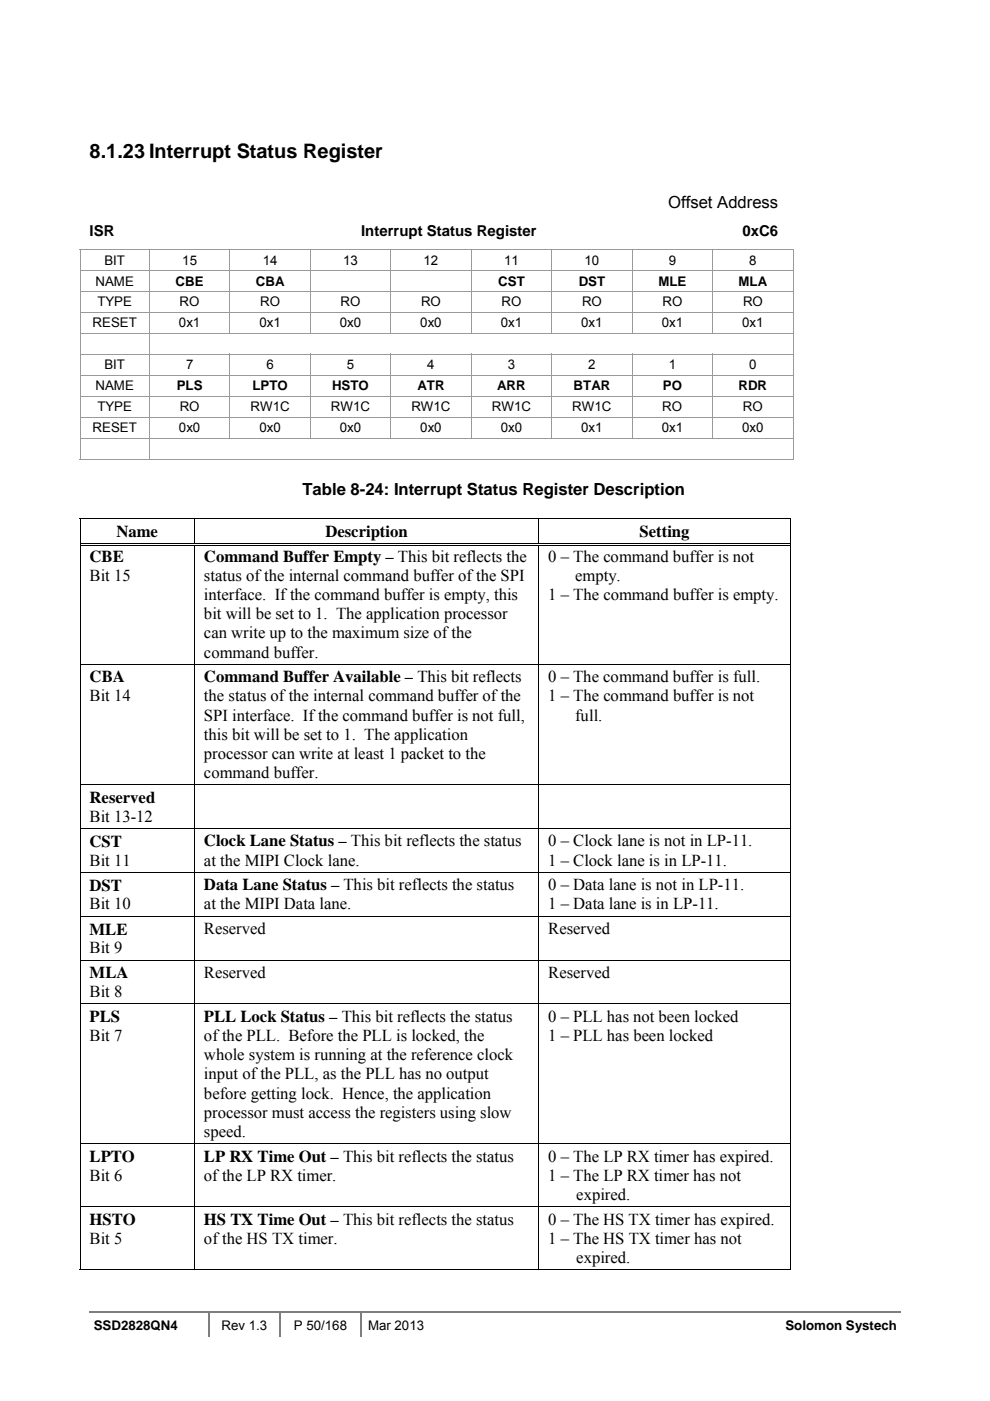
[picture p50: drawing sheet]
<svg xmlns="http://www.w3.org/2000/svg" width="210mm" height="297mm" viewBox="0 0 210 297" stroke-linecap="round" stroke-linejoin="round" font-family="sans-serif">
<defs><g id="words">
<text font-size="4.2" x="19" y="33.6">8.1.23 Interrupt Status Register</text>
<g font-size="3.5">
<text x="141.7" y="44.1">Offset Address</text>
<text x="64.2" y="104.9">Table 8-24: Interrupt Status Register Description</text>
<text x="24.7" y="113.9">Name</text>
<text x="69" y="113.9">Description</text>
<text x="135.7" y="113.9">Setting</text>
<text x="19" y="119.2">CBE</text>
<text x="43.3" y="119.1">Command Buffer Empty – This bit reflects the</text>
<text x="116.3" y="119.1">0 – The command buffer is not</text>
<text x="19" y="123.2">Bit 15</text>
<text x="43.3" y="123.2">status of the internal command buffer of the SPI</text>
<text x="122" y="123.2">empty.</text>
<text x="43.3" y="127.2">interface. If the command buffer is empty, this</text>
<text x="43.3" y="131.3">bit will be set to 1. The application processor</text>
<text x="116.3" y="127.2">1 – The command buffer is empty.</text>
<text x="43.3" y="135.3">can write up to the maximum size of the</text>
<text x="43.3" y="139.4">command buffer.</text>
<text x="19" y="144.7">CBA</text>
<text x="19" y="148.7">Bit 14</text>
<text x="43.3" y="144.7">Command Buffer Available – This bit reflects</text>
<text x="43.3" y="148.7">the status of the internal command buffer of the</text>
<text x="116.3" y="144.7">0 – The command buffer is full.</text>
<text x="116.3" y="148.7">1 – The command buffer is not</text>
<text x="43.3" y="152.8">SPI interface. If the command buffer is not full,</text>
<text x="122" y="152.8">full.</text>
<text x="43.3" y="156.8">this bit will be set to 1. The application</text>
<text x="43.3" y="160.9">processor can write at least 1 packet to the</text>
<text x="43.3" y="164.9">command buffer.</text>
<text x="19" y="170.2">Reserved</text>
<text x="19" y="174.2">Bit 13-12</text>
<text x="19" y="179.5">CST</text>
<text x="43.3" y="179.5">Clock Lane Status – This bit reflects the status</text>
<text x="116.3" y="179.5">0 – Clock lane is not in LP-11.</text>
<text x="19" y="183.5">Bit 11</text>
<text x="43.3" y="183.5">at the MIPI Clock lane.</text>
<text x="116.3" y="183.5">1 – Clock lane is in LP-11.</text>
<text x="19" y="188.8">DST</text>
<text x="43.3" y="188.8">Data Lane Status – This bit reflects the status</text>
<text x="116.3" y="188.8">0 – Data lane is not in LP-11.</text>
<text x="19" y="192.8">Bit 10</text>
<text x="43.3" y="192.8">at the MIPI Data lane.</text>
<text x="116.3" y="192.8">1 – Data lane is in LP-11.</text>
<text x="19" y="198.1">MLE</text>
<text x="19" y="202.1">Bit 9</text>
<text x="43.3" y="198.1">Reserved</text>
<text x="116.3" y="198.1">Reserved</text>
<text x="19" y="207.4">MLA</text>
<text x="43.3" y="207.4">Reserved</text>
<text x="116.3" y="207.4">Reserved</text>
<text x="19" y="211.5">Bit 8</text>
<text x="19" y="216.7">PLS</text>
<text x="19" y="220.7">Bit 7</text>
<text x="43.3" y="216.7">PLL Lock Status – This bit reflects the status</text>
<text x="43.3" y="220.7">of the PLL. Before the PLL is locked, the</text>
<text x="116.3" y="216.7">0 – PLL has not been locked</text>
<text x="116.3" y="220.8">1 – PLL has been locked</text>
<text x="43.3" y="224.8">whole system is running at the reference clock</text>
<text x="43.3" y="228.9">input of the PLL, as the PLL has no output</text>
<text x="43.3" y="232.9">before getting lock. Hence, the application</text>
<text x="43.3" y="237">processor must access the registers using slow</text>
<text x="43.3" y="241">speed.</text>
<text x="19" y="246.3">LPTO</text>
<text x="19" y="250.3">Bit 6</text>
<text x="43.3" y="246.3">LP RX Time Out – This bit reflects the status</text>
<text x="43.3" y="250.3">of the LP RX timer.</text>
<text x="116.3" y="246.3">0 – The LP RX timer has expired.</text>
<text x="116.3" y="250.3">1 – The LP RX timer has not</text>
<text x="122.2" y="254.4">expired.</text>
<text x="19" y="259.7">HSTO</text>
<text x="19" y="263.7">Bit 5</text>
<text x="43.3" y="259.6">HS TX Time Out – This bit reflects the status</text>
<text x="43.3" y="263.7">of the HS TX timer.</text>
<text x="116.3" y="259.6">0 – The HS TX timer has expired.</text>
<text x="116.3" y="263.7">1 – The HS TX timer has not</text>
<text x="122.2" y="267.7">expired.</text>
</g>
<g font-size="3.2">
<text x="19" y="50">ISR</text>
<text x="76.6" y="50">Interrupt Status Register</text>
<text x="157.5" y="50">0xC6</text>
</g>
<g font-size="2.8">
<text x="22.1" y="56.1">BIT</text>
<text x="38.7" y="56.1">15</text>
<text x="55.7" y="56.1">14</text>
<text x="72.8" y="56.1">13</text>
<text x="89.8" y="56.1">12</text>
<text x="106.9" y="56.1">11</text>
<text x="124" y="56.1">10</text>
<text x="141.8" y="56.1">9</text>
<text x="158.9" y="56.1">8</text>
<text x="20.3" y="60.5">NAME</text>
<text x="20.7" y="65">TYPE</text>
<text x="37.3" y="60.5">CBE</text>
<text x="38.1" y="65">RO</text>
<text x="54.3" y="60.5">CBA</text>
<text x="55.2" y="65">RO</text>
<text x="72.2" y="65">RO</text>
<text x="89.3" y="65">RO</text>
<text x="105.7" y="60.5">CST</text>
<text x="106.4" y="65">RO</text>
<text x="122.7" y="60.5">DST</text>
<text x="123.5" y="65">RO</text>
<text x="139.6" y="60.5">MLE</text>
<text x="140.5" y="65">RO</text>
<text x="156.7" y="60.5">MLA</text>
<text x="157.6" y="65">RO</text>
<text x="19.6" y="69.4">RESET</text>
<text x="38" y="69.4">0x1</text>
<text x="55" y="69.4">0x1</text>
<text x="72.1" y="69.4">0x0</text>
<text x="89.1" y="69.4">0x0</text>
<text x="106.2" y="69.4">0x1</text>
<text x="123.3" y="69.4">0x1</text>
<text x="140.3" y="69.4">0x1</text>
<text x="157.4" y="69.4">0x1</text>
<text x="20.3" y="82.8">NAME</text>
<text x="22.1" y="78.3">BIT</text>
<text x="37.5" y="82.8">PLS</text>
<text x="39.5" y="78.3">7</text>
<text x="53.5" y="82.8">LPTO</text>
<text x="56.5" y="78.3">6</text>
<text x="70.4" y="82.8">HSTO</text>
<text x="73.6" y="78.3">5</text>
<text x="88.5" y="82.8">ATR</text>
<text x="90.6" y="78.3">4</text>
<text x="105.5" y="82.8">ARR</text>
<text x="107.7" y="78.3">3</text>
<text x="121.7" y="82.8">BTAR</text>
<text x="124.8" y="78.3">2</text>
<text x="140.6" y="82.8">PO</text>
<text x="141.8" y="78.3">1</text>
<text x="156.6" y="82.8">RDR</text>
<text x="158.9" y="78.3">0</text>
<text x="20.7" y="87.2">TYPE</text>
<text x="38.1" y="87.2">RO</text>
<text x="53.2" y="87.2">RW1C</text>
<text x="70.2" y="87.2">RW1C</text>
<text x="87.3" y="87.2">RW1C</text>
<text x="104.3" y="87.2">RW1C</text>
<text x="121.4" y="87.2">RW1C</text>
<text x="140.5" y="87.2">RO</text>
<text x="157.6" y="87.2">RO</text>
<text x="19.6" y="91.7">RESET</text>
<text x="38" y="91.7">0x0</text>
<text x="55" y="91.7">0x0</text>
<text x="72.1" y="91.7">0x0</text>
<text x="89.1" y="91.7">0x0</text>
<text x="106.2" y="91.7">0x0</text>
<text x="123.3" y="91.7">0x1</text>
<text x="140.3" y="91.7">0x1</text>
<text x="157.4" y="91.7">0x0</text>
<text x="19.9" y="281.9">SSD2828QN4</text>
<text x="47" y="281.9">Rev 1.3</text>
<text x="62.3" y="281.9">P 50/168</text>
<text x="78.1" y="281.9">Mar 2013</text>
<text x="166.6" y="281.9">Solomon Systech</text>
</g>
</g></defs>
<path d="M18.9 278.2h25.2" fill="none" stroke="#808080" stroke-width=".34"/>
<path d="M44.1 278.1h.3v.3h-.3z" fill="#808080"/>
<path d="M44.4 278.2h14.9" fill="none" stroke="#808080" stroke-width=".34"/>
<path d="M59.3 278.1h.3v.3h-.3z" fill="#808080"/>
<path d="M59.6 278.2h16.8" fill="none" stroke="#808080" stroke-width=".34"/>
<path d="M76.4 278.1h.3v.3h-.3z" fill="#808080"/>
<path d="M44.3 278.4v5.1M59.5 278.4v5.1M76.5 278.4v5.1M76.7 278.2h114.4" fill="none" stroke="#808080" stroke-width=".34"/>
<path d="M16.9 52.8h.2v.7h-.2z" fill="#9a9a9a"/>
<path d="M16.9 52.9h14.7" fill="none" stroke="#9a9a9a" stroke-width=".21"/>
<path d="M31.6 52.8h.2v.7h-.2z" fill="#9a9a9a"/>
<path d="M31.8 52.9h16.9" fill="none" stroke="#9a9a9a" stroke-width=".21"/>
<path d="M48.7 52.8h.2v.7h-.2z" fill="#9a9a9a"/>
<path d="M48.9 52.9h16.9" fill="none" stroke="#9a9a9a" stroke-width=".21"/>
<path d="M65.8 52.8h.1v.7h-.1z" fill="#9a9a9a"/>
<path d="M65.9 52.9h16.9" fill="none" stroke="#9a9a9a" stroke-width=".21"/>
<path d="M82.8 52.8h.2v.7h-.2z" fill="#9a9a9a"/>
<path d="M83 52.9h16.9" fill="none" stroke="#9a9a9a" stroke-width=".21"/>
<path d="M99.9 52.8h.2v.7h-.2z" fill="#9a9a9a"/>
<path d="M100.1 52.9h16.8" fill="none" stroke="#9a9a9a" stroke-width=".21"/>
<path d="M116.9 52.8h.2v.7h-.2z" fill="#9a9a9a"/>
<path d="M117.1 52.9h16.9" fill="none" stroke="#9a9a9a" stroke-width=".21"/>
<path d="M134 52.8h.2v.7h-.2z" fill="#9a9a9a"/>
<path d="M134.2 52.9h16.9" fill="none" stroke="#9a9a9a" stroke-width=".21"/>
<path d="M151.1 52.8h.1v.7h-.1z" fill="#9a9a9a"/>
<path d="M151.2 52.9h16.9" fill="none" stroke="#9a9a9a" stroke-width=".21"/>
<g fill="#9a9a9a">
<path d="M168.1 52.8h.2v.7h-.2z"/>
<path d="M168.1 52.8h.2v.2h-.2z"/>
</g>
<path d="M17 53.5v3.7M31.7 53.5v3.7M48.8 53.5v3.7M65.8 53.5v3.7M82.9 53.5v3.7M100 53.5v3.7M117 53.5v3.7M134.1 53.5v3.7M151.2 53.5v3.7M168.2 53.5v3.7" fill="none" stroke="#9a9a9a" stroke-width=".21"/>
<path d="M16.9 57.2h.2v.7h-.2z" fill="#9a9a9a"/>
<path d="M17.1 57.3h14.5" fill="none" stroke="#9a9a9a" stroke-width=".21"/>
<path d="M31.6 57.2h.2v.7h-.2z" fill="#9a9a9a"/>
<path d="M31.8 57.3h16.9" fill="none" stroke="#9a9a9a" stroke-width=".21"/>
<path d="M48.7 57.2h.2v.7h-.2z" fill="#9a9a9a"/>
<path d="M48.9 57.3h16.9" fill="none" stroke="#9a9a9a" stroke-width=".21"/>
<path d="M65.8 57.2h.1v.7h-.1z" fill="#9a9a9a"/>
<path d="M65.9 57.3h16.9" fill="none" stroke="#9a9a9a" stroke-width=".21"/>
<path d="M82.8 57.2h.2v.7h-.2z" fill="#9a9a9a"/>
<path d="M83 57.3h16.9" fill="none" stroke="#9a9a9a" stroke-width=".21"/>
<path d="M99.9 57.2h.2v.7h-.2z" fill="#9a9a9a"/>
<path d="M100.1 57.3h16.8" fill="none" stroke="#9a9a9a" stroke-width=".21"/>
<path d="M116.9 57.2h.2v.7h-.2z" fill="#9a9a9a"/>
<path d="M117.1 57.3h16.9" fill="none" stroke="#9a9a9a" stroke-width=".21"/>
<path d="M134 57.2h.2v.7h-.2z" fill="#9a9a9a"/>
<path d="M134.2 57.3h16.9" fill="none" stroke="#9a9a9a" stroke-width=".21"/>
<path d="M151.1 57.2h.1v.7h-.1z" fill="#9a9a9a"/>
<path d="M151.2 57.3h16.9" fill="none" stroke="#9a9a9a" stroke-width=".21"/>
<path d="M168.1 57.2h.2v.7h-.2z" fill="#9a9a9a"/>
<path d="M17 57.9v3.8M31.7 57.9v3.8M48.8 57.9v3.8M65.8 57.9v3.8M82.9 57.9v3.8M100 57.9v3.8M117 57.9v3.8M134.1 57.9v3.8M151.2 57.9v3.8M168.2 57.9v3.8" fill="none" stroke="#9a9a9a" stroke-width=".21"/>
<path d="M16.9 61.7h.2v.7h-.2z" fill="#9a9a9a"/>
<path d="M17.1 61.8h14.5" fill="none" stroke="#9a9a9a" stroke-width=".21"/>
<path d="M31.6 61.7h.2v.7h-.2z" fill="#9a9a9a"/>
<path d="M31.8 61.8h16.9" fill="none" stroke="#9a9a9a" stroke-width=".21"/>
<path d="M48.7 61.7h.2v.7h-.2z" fill="#9a9a9a"/>
<path d="M48.9 61.8h16.9" fill="none" stroke="#9a9a9a" stroke-width=".21"/>
<path d="M65.8 61.7h.1v.7h-.1z" fill="#9a9a9a"/>
<path d="M65.9 61.8h16.9" fill="none" stroke="#9a9a9a" stroke-width=".21"/>
<path d="M82.8 61.7h.2v.7h-.2z" fill="#9a9a9a"/>
<path d="M83 61.8h16.9" fill="none" stroke="#9a9a9a" stroke-width=".21"/>
<path d="M99.9 61.7h.2v.7h-.2z" fill="#9a9a9a"/>
<path d="M100.1 61.8h16.8" fill="none" stroke="#9a9a9a" stroke-width=".21"/>
<path d="M116.9 61.7h.2v.7h-.2z" fill="#9a9a9a"/>
<path d="M117.1 61.8h16.9" fill="none" stroke="#9a9a9a" stroke-width=".21"/>
<path d="M134 61.7h.2v.7h-.2z" fill="#9a9a9a"/>
<path d="M134.2 61.8h16.9" fill="none" stroke="#9a9a9a" stroke-width=".21"/>
<path d="M151.1 61.7h.1v.7h-.1z" fill="#9a9a9a"/>
<path d="M151.2 61.8h16.9" fill="none" stroke="#9a9a9a" stroke-width=".21"/>
<path d="M168.1 61.7h.2v.7h-.2z" fill="#9a9a9a"/>
<path d="M17 62.4v3.7M31.7 62.4v3.7M48.8 62.4v3.7M65.8 62.4v3.7M82.9 62.4v3.7M100 62.4v3.7M117 62.4v3.7M134.1 62.4v3.7M151.2 62.4v3.7M168.2 62.4v3.7" fill="none" stroke="#9a9a9a" stroke-width=".21"/>
<path d="M16.9 66.1h.2v.7h-.2z" fill="#9a9a9a"/>
<path d="M17.1 66.2h14.5" fill="none" stroke="#9a9a9a" stroke-width=".21"/>
<path d="M31.6 66.1h.2v.7h-.2z" fill="#9a9a9a"/>
<path d="M31.8 66.2h16.9" fill="none" stroke="#9a9a9a" stroke-width=".21"/>
<path d="M48.7 66.1h.2v.7h-.2z" fill="#9a9a9a"/>
<path d="M48.9 66.2h16.9" fill="none" stroke="#9a9a9a" stroke-width=".21"/>
<path d="M65.8 66.1h.1v.7h-.1z" fill="#9a9a9a"/>
<path d="M65.9 66.2h16.9" fill="none" stroke="#9a9a9a" stroke-width=".21"/>
<path d="M82.8 66.1h.2v.7h-.2z" fill="#9a9a9a"/>
<path d="M83 66.2h16.9" fill="none" stroke="#9a9a9a" stroke-width=".21"/>
<path d="M99.9 66.1h.2v.7h-.2z" fill="#9a9a9a"/>
<path d="M100.1 66.2h16.8" fill="none" stroke="#9a9a9a" stroke-width=".21"/>
<path d="M116.9 66.1h.2v.7h-.2z" fill="#9a9a9a"/>
<path d="M117.1 66.2h16.9" fill="none" stroke="#9a9a9a" stroke-width=".21"/>
<path d="M134 66.1h.2v.7h-.2z" fill="#9a9a9a"/>
<path d="M134.2 66.2h16.9" fill="none" stroke="#9a9a9a" stroke-width=".21"/>
<path d="M151.1 66.1h.1v.7h-.1z" fill="#9a9a9a"/>
<path d="M151.2 66.2h16.9" fill="none" stroke="#9a9a9a" stroke-width=".21"/>
<path d="M168.1 66.1h.2v.7h-.2z" fill="#9a9a9a"/>
<path d="M17 66.8v3.8M31.7 66.8v3.8M48.8 66.8v3.8M65.8 66.8v3.8M82.9 66.8v3.8M100 66.8v3.8M117 66.8v3.8M134.1 66.8v3.8M151.2 66.8v3.8M168.2 66.8v3.8" fill="none" stroke="#9a9a9a" stroke-width=".21"/>
<path d="M16.9 70.6h.2v.7h-.2z" fill="#9a9a9a"/>
<path d="M17.1 70.7h14.5" fill="none" stroke="#9a9a9a" stroke-width=".21"/>
<path d="M31.6 70.6h.2v.7h-.2z" fill="#9a9a9a"/>
<path d="M31.8 70.7h136.3" fill="none" stroke="#9a9a9a" stroke-width=".21"/>
<path d="M168.1 70.6h.2v.7h-.2z" fill="#9a9a9a"/>
<path d="M17 71.3v3.7M31.7 71.3v3.7M168.2 71.3v3.7" fill="none" stroke="#9a9a9a" stroke-width=".21"/>
<path d="M16.9 75h.2v.7h-.2z" fill="#9a9a9a"/>
<path d="M17.1 75.1h14.5" fill="none" stroke="#9a9a9a" stroke-width=".21"/>
<path d="M31.6 75h.2v.7h-.2z" fill="#9a9a9a"/>
<path d="M31.8 75.1h16.9" fill="none" stroke="#9a9a9a" stroke-width=".21"/>
<path d="M48.7 75h.2v.7h-.2z" fill="#9a9a9a"/>
<path d="M48.9 75.1h16.9" fill="none" stroke="#9a9a9a" stroke-width=".21"/>
<path d="M65.8 75h.1v.7h-.1z" fill="#9a9a9a"/>
<path d="M65.9 75.1h16.9" fill="none" stroke="#9a9a9a" stroke-width=".21"/>
<path d="M82.8 75h.2v.7h-.2z" fill="#9a9a9a"/>
<path d="M83 75.1h16.9" fill="none" stroke="#9a9a9a" stroke-width=".21"/>
<path d="M99.9 75h.2v.7h-.2z" fill="#9a9a9a"/>
<path d="M100.1 75.1h16.8" fill="none" stroke="#9a9a9a" stroke-width=".21"/>
<path d="M116.9 75h.2v.7h-.2z" fill="#9a9a9a"/>
<path d="M117.1 75.1h16.9" fill="none" stroke="#9a9a9a" stroke-width=".21"/>
<path d="M134 75h.2v.7h-.2z" fill="#9a9a9a"/>
<path d="M134.2 75.1h16.9" fill="none" stroke="#9a9a9a" stroke-width=".21"/>
<path d="M151.1 75h.1v.7h-.1z" fill="#9a9a9a"/>
<path d="M151.2 75.1h16.9" fill="none" stroke="#9a9a9a" stroke-width=".21"/>
<path d="M168.1 75h.2v.7h-.2z" fill="#9a9a9a"/>
<path d="M17 75.7v3.8M31.7 75.7v3.8M48.8 75.7v3.8M65.8 75.7v3.8M82.9 75.7v3.8M100 75.7v3.8M117 75.7v3.8M134.1 75.7v3.8M151.2 75.7v3.8M168.2 75.7v3.8" fill="none" stroke="#9a9a9a" stroke-width=".21"/>
<path d="M16.9 79.5h.2v.7h-.2z" fill="#9a9a9a"/>
<path d="M17.1 79.5h14.5" fill="none" stroke="#9a9a9a" stroke-width=".21"/>
<path d="M31.6 79.5h.2v.7h-.2z" fill="#9a9a9a"/>
<path d="M31.8 79.5h16.9" fill="none" stroke="#9a9a9a" stroke-width=".21"/>
<path d="M48.7 79.5h.2v.7h-.2z" fill="#9a9a9a"/>
<path d="M48.9 79.5h16.9" fill="none" stroke="#9a9a9a" stroke-width=".21"/>
<path d="M65.8 79.5h.1v.7h-.1z" fill="#9a9a9a"/>
<path d="M65.9 79.5h16.9" fill="none" stroke="#9a9a9a" stroke-width=".21"/>
<path d="M82.8 79.5h.2v.7h-.2z" fill="#9a9a9a"/>
<path d="M83 79.5h16.9" fill="none" stroke="#9a9a9a" stroke-width=".21"/>
<path d="M99.9 79.5h.2v.7h-.2z" fill="#9a9a9a"/>
<path d="M100.1 79.5h16.8" fill="none" stroke="#9a9a9a" stroke-width=".21"/>
<path d="M116.9 79.5h.2v.7h-.2z" fill="#9a9a9a"/>
<path d="M117.1 79.5h16.9" fill="none" stroke="#9a9a9a" stroke-width=".21"/>
<path d="M134 79.5h.2v.7h-.2z" fill="#9a9a9a"/>
<path d="M134.2 79.5h16.9" fill="none" stroke="#9a9a9a" stroke-width=".21"/>
<path d="M151.1 79.5h.1v.7h-.1z" fill="#9a9a9a"/>
<path d="M151.2 79.5h16.9" fill="none" stroke="#9a9a9a" stroke-width=".21"/>
<path d="M168.1 79.5h.2v.7h-.2z" fill="#9a9a9a"/>
<path d="M17 80.2v3.7M31.7 80.2v3.7M48.8 80.2v3.7M65.8 80.2v3.7M82.9 80.2v3.7M100 80.2v3.7M117 80.2v3.7M134.1 80.2v3.7M151.2 80.2v3.7M168.2 80.2v3.7" fill="none" stroke="#9a9a9a" stroke-width=".21"/>
<path d="M16.9 83.9h.2v.7h-.2z" fill="#9a9a9a"/>
<path d="M17.1 84h14.5" fill="none" stroke="#9a9a9a" stroke-width=".21"/>
<path d="M31.6 83.9h.2v.7h-.2z" fill="#9a9a9a"/>
<path d="M31.8 84h16.9" fill="none" stroke="#9a9a9a" stroke-width=".21"/>
<path d="M48.7 83.9h.2v.7h-.2z" fill="#9a9a9a"/>
<path d="M48.9 84h16.9" fill="none" stroke="#9a9a9a" stroke-width=".21"/>
<path d="M65.8 83.9h.1v.7h-.1z" fill="#9a9a9a"/>
<path d="M65.9 84h16.9" fill="none" stroke="#9a9a9a" stroke-width=".21"/>
<path d="M82.8 83.9h.2v.7h-.2z" fill="#9a9a9a"/>
<path d="M83 84h16.9" fill="none" stroke="#9a9a9a" stroke-width=".21"/>
<path d="M99.9 83.9h.2v.7h-.2z" fill="#9a9a9a"/>
<path d="M100.1 84h16.8" fill="none" stroke="#9a9a9a" stroke-width=".21"/>
<path d="M116.9 83.9h.2v.7h-.2z" fill="#9a9a9a"/>
<path d="M117.1 84h16.9" fill="none" stroke="#9a9a9a" stroke-width=".21"/>
<path d="M134 83.9h.2v.7h-.2z" fill="#9a9a9a"/>
<path d="M134.2 84h16.9" fill="none" stroke="#9a9a9a" stroke-width=".21"/>
<path d="M151.1 83.9h.1v.7h-.1z" fill="#9a9a9a"/>
<path d="M151.2 84h16.9" fill="none" stroke="#9a9a9a" stroke-width=".21"/>
<path d="M168.1 83.9h.2v.7h-.2z" fill="#9a9a9a"/>
<path d="M17 84.6v3.7M31.7 84.6v3.7M48.8 84.6v3.7M65.8 84.6v3.7M82.9 84.6v3.7M100 84.6v3.7M117 84.6v3.7M134.1 84.6v3.7M151.2 84.6v3.7M168.2 84.6v3.7" fill="none" stroke="#9a9a9a" stroke-width=".21"/>
<path d="M16.9 88.3h.2v.7h-.2z" fill="#9a9a9a"/>
<path d="M17.1 88.4h14.5" fill="none" stroke="#9a9a9a" stroke-width=".21"/>
<path d="M31.6 88.3h.2v.7h-.2z" fill="#9a9a9a"/>
<path d="M31.8 88.4h16.9" fill="none" stroke="#9a9a9a" stroke-width=".21"/>
<path d="M48.7 88.3h.2v.7h-.2z" fill="#9a9a9a"/>
<path d="M48.9 88.4h16.9" fill="none" stroke="#9a9a9a" stroke-width=".21"/>
<path d="M65.8 88.3h.1v.7h-.1z" fill="#9a9a9a"/>
<path d="M65.9 88.4h16.9" fill="none" stroke="#9a9a9a" stroke-width=".21"/>
<path d="M82.8 88.3h.2v.7h-.2z" fill="#9a9a9a"/>
<path d="M83 88.4h16.9" fill="none" stroke="#9a9a9a" stroke-width=".21"/>
<path d="M99.9 88.3h.2v.7h-.2z" fill="#9a9a9a"/>
<path d="M100.1 88.4h16.8" fill="none" stroke="#9a9a9a" stroke-width=".21"/>
<path d="M116.9 88.3h.2v.7h-.2z" fill="#9a9a9a"/>
<path d="M117.1 88.4h16.9" fill="none" stroke="#9a9a9a" stroke-width=".21"/>
<path d="M134 88.3h.2v.7h-.2z" fill="#9a9a9a"/>
<path d="M134.2 88.4h16.9" fill="none" stroke="#9a9a9a" stroke-width=".21"/>
<path d="M151.1 88.3h.1v.7h-.1z" fill="#9a9a9a"/>
<path d="M151.2 88.4h16.9" fill="none" stroke="#9a9a9a" stroke-width=".21"/>
<path d="M168.1 88.3h.2v.7h-.2z" fill="#9a9a9a"/>
<path d="M17 89v3.8M31.7 89v3.8M48.8 89v3.8M65.8 89v3.8M82.9 89v3.8M100 89v3.8M117 89v3.8M134.1 89v3.8M151.2 89v3.8M168.2 89v3.8" fill="none" stroke="#9a9a9a" stroke-width=".21"/>
<path d="M16.9 92.8h.2v.7h-.2z" fill="#9a9a9a"/>
<path d="M17.1 92.9h14.5" fill="none" stroke="#9a9a9a" stroke-width=".21"/>
<path d="M31.6 92.8h.2v.7h-.2z" fill="#9a9a9a"/>
<path d="M31.8 92.9h136.3" fill="none" stroke="#9a9a9a" stroke-width=".21"/>
<path d="M168.1 92.8h.2v.7h-.2z" fill="#9a9a9a"/>
<path d="M16.9 97.3h14.7M17 93.5v3.9M31.7 93.5v3.9M31.8 97.3h136.3M168.2 93.5v3.9" fill="none" stroke="#9a9a9a" stroke-width=".21"/>
<path d="M168.1 97.2h.2v.2h-.2z" fill="#9a9a9a"/>
<g fill="#000">
<path d="M16.9 109.9h.2v.7h-.2zM16.9 115.2h.2v.7h-.2zM41.1 109.9h.2v.7h-.2zM41.1 115.7h.2v.2h-.2zM41.1 115.2h.6v.2h-.6zM41.1 115.5h.6v.2h-.6zM114.2 109.9h.1v.7h-.1zM114.2 115.7h.1v.2h-.1zM114.2 115.2h.5v.2h-.5zM114.2 115.5h.5v.2h-.5zM167.6 109.9h.2v.7h-.2zM167.6 109.9h.2v.2h-.2z"/>
<path d="M167.6 115.2h.2v.7h-.2zM16.9 140.7h.2v.7h-.2zM41.1 140.7h.2v.7h-.2zM114.2 140.7h.1v.7h-.1zM167.6 140.7h.2v.7h-.2zM16.9 166.2h.2v.7h-.2zM16.9 175.5h.2v.7h-.2zM41.1 166.2h.2v.7h-.2zM41.1 175.5h.2v.7h-.2zM114.2 166.2h.1v.7h-.1zM114.2 175.5h.1v.7h-.1zM167.6 166.2h.2v.7h-.2z"/>
<path d="M167.6 175.5h.2v.7h-.2zM16.9 184.8h.2v.7h-.2zM16.9 194.2h.2v.7h-.2zM41.1 184.8h.2v.7h-.2zM41.1 194.2h.2v.7h-.2zM114.2 184.8h.1v.7h-.1zM114.2 194.2h.1v.7h-.1zM167.6 184.8h.2v.7h-.2zM167.6 194.2h.2v.7h-.2zM16.9 203.5h.2v.7h-.2zM16.9 212.8h.2v.7h-.2zM41.1 203.5h.2v.7h-.2z"/>
<path d="M41.1 212.8h.2v.7h-.2zM114.2 203.5h.1v.7h-.1zM114.2 212.8h.1v.7h-.1zM167.6 203.5h.2v.7h-.2zM167.6 212.8h.2v.7h-.2zM16.9 242.3h.2v.7h-.2zM16.9 255.7h.2v.7h-.2zM41.1 242.3h.2v.7h-.2zM41.1 255.7h.2v.7h-.2zM114.2 242.3h.1v.7h-.1zM114.2 255.7h.1v.7h-.1zM167.6 242.3h.2v.7h-.2z"/>
<path d="M167.6 255.7h.2v.7h-.2zM167.6 269.1h.2v.1h-.2z"/>
</g>
<g fill="none" stroke="#000" stroke-width=".21">
<path d="M16.9 110h24.2M17 110.6v4.6M17 115.9v24.8M17.1 115.3h24M17.1 115.6h24M41.2 110.6v4.6M41.2 115.9v24.8M41.3 110h72.9M41.7 115.3h72.5M41.7 115.6h72.5M114.3 110.6v4.6M114.3 115.9v24.8"/>
<path d="M114.3 110h53.3M114.7 115.3h52.9M114.7 115.6h52.9M167.7 110.6v4.6M167.7 115.9v24.8M17 141.4v24.8M17.1 140.8h24M41.2 141.4v24.8M41.3 140.8h72.9M114.3 141.4v24.8M114.3 140.8h53.3M167.7 141.4v24.8"/>
<path d="M17 166.9v8.6M17 176.2v8.6M17.1 166.3h24M17.1 175.6h24M41.2 166.9v8.6M41.2 176.2v8.6M41.3 166.3h72.9M41.3 175.6h72.9M114.3 166.9v8.6M114.3 176.2v8.6M114.3 166.3h53.3M114.3 175.6h53.3"/>
<path d="M167.7 166.9v8.6M167.7 176.2v8.6M17 185.5v8.7M17 194.9v8.6M17.1 184.9h24M17.1 194.2h24M41.2 185.5v8.7M41.2 194.9v8.6M41.3 184.9h72.9M41.3 194.2h72.9M114.3 185.5v8.7M114.3 194.9v8.6"/>
<path d="M114.3 184.9h53.3M114.3 194.2h53.3M167.7 185.5v8.7M167.7 194.9v8.6M17 204.2v8.6M17 213.5v28.8M17.1 203.5h24M17.1 212.9h24M41.2 204.2v8.6M41.2 213.5v28.8M41.3 203.5h72.9M41.3 212.9h72.9"/>
<path d="M114.3 204.2v8.6M114.3 213.5v28.8M114.3 203.5h53.3M114.3 212.9h53.3M167.7 204.2v8.6M167.7 213.5v28.8M17 243v12.7M17 256.4v12.8M17.1 242.4h24M17.1 255.8h24M41.2 243v12.7M41.2 256.4v12.8"/>
<path d="M41.3 242.4h72.9M41.3 255.8h72.9M114.3 243v12.7M114.3 256.4v12.8M114.3 242.4h53.3M114.3 255.8h53.3M167.7 243v12.7M167.7 256.4v12.8M16.9 269.2h24.2M41.3 269.2h72.9M114.3 269.2h53.3"/>
</g>
<use href="#words"/>
</svg>
